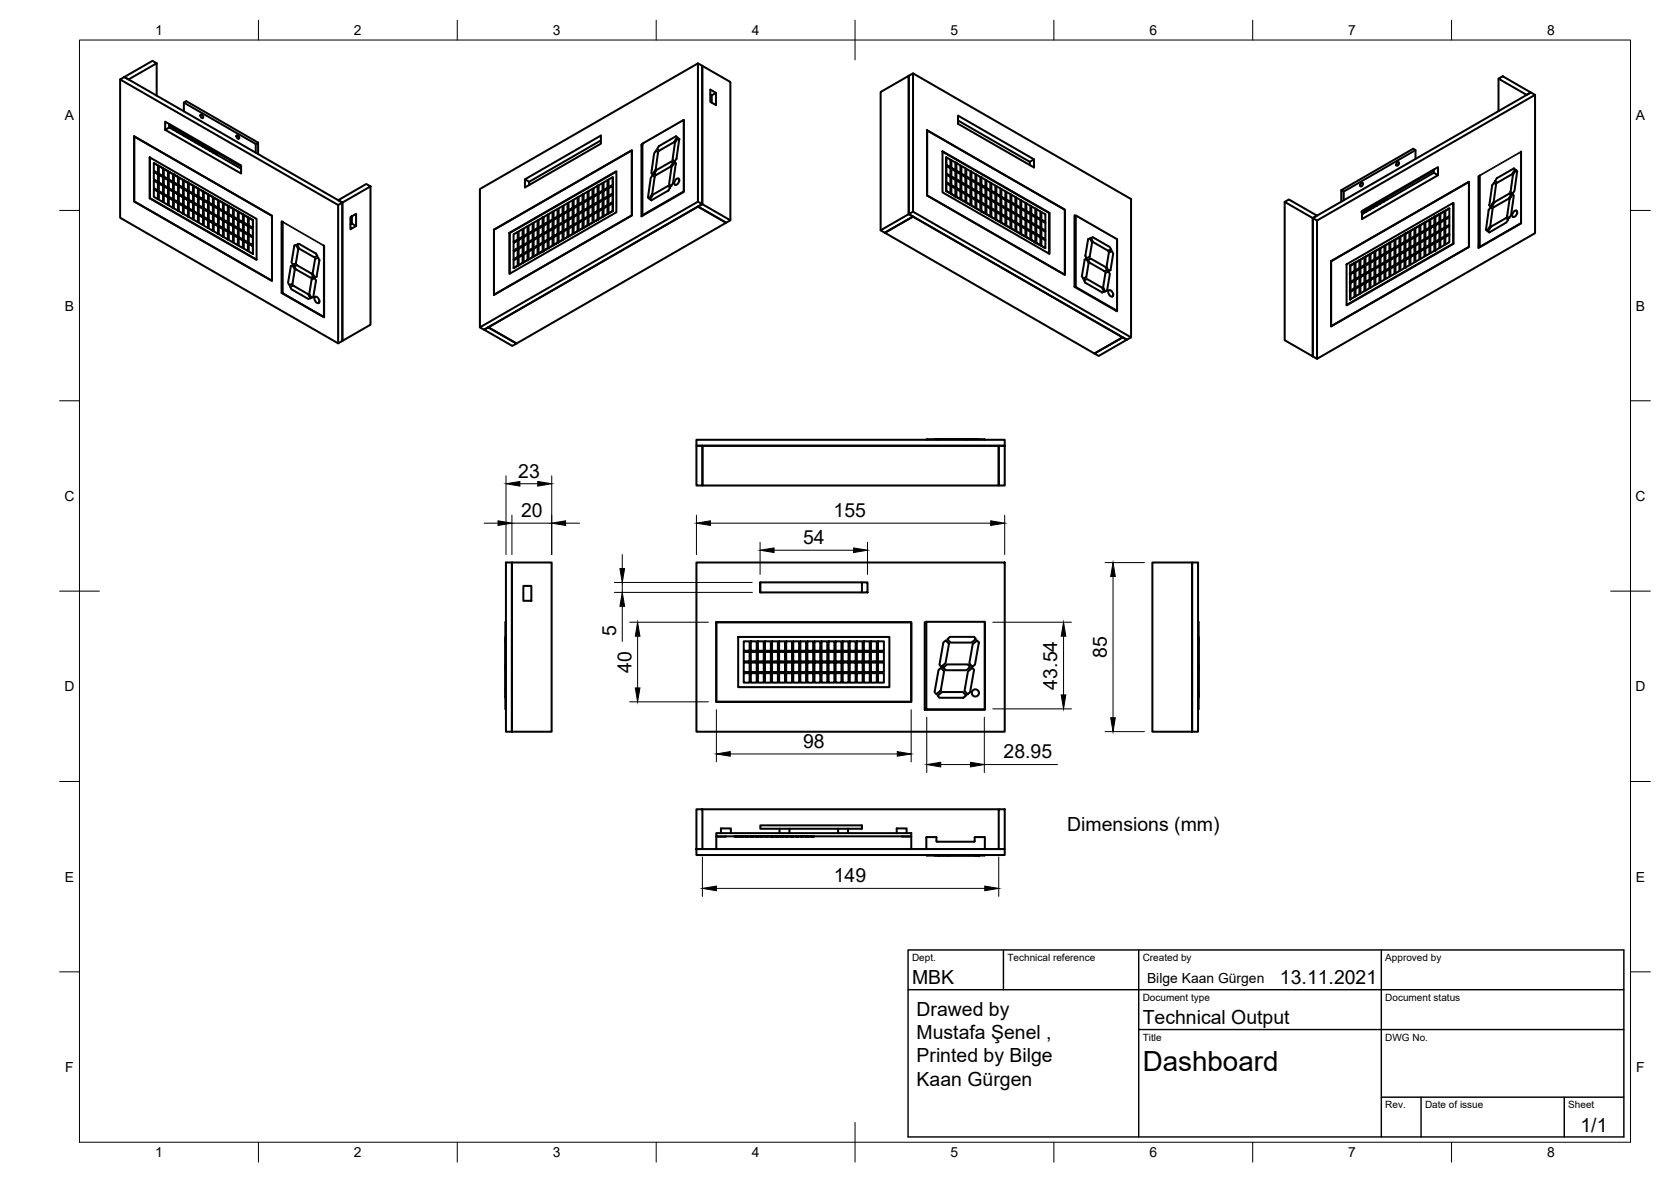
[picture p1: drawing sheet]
<svg xmlns="http://www.w3.org/2000/svg" width="420mm" height="297mm" viewBox="0 0 420 297" stroke-linecap="round" stroke-linejoin="round" font-family="sans-serif">
<defs><g id="words">
<text font-size="7" x="287.3" y="269.2">Dashboard</text>
<g font-size="4.9">
<text x="130.3" y="120">23</text>
<text x="131" y="129.9">20</text>
<text x="209.6" y="129.9">155</text>
<text x="201.9" y="136.7">54</text>
<text x="154.9" y="159.9" transform="rotate(-90 154.9 159.9)">5</text>
<text x="278.3" y="165.3" transform="rotate(-90 278.3 165.3)">85</text>
<text x="158.8" y="169" transform="rotate(-90 158.8 169)">40</text>
<text x="265.9" y="173.3" transform="rotate(-90 265.9 173.3)">43.54</text>
<text x="201.9" y="187.9">98</text>
<text x="252.3" y="190.6">28.95</text>
<text x="268.4" y="208.9">Dimensions (mm)</text>
<text x="209.6" y="221.7">149</text>
<text x="229.3" y="247.2">MBK</text>
<text x="321.8" y="247.2">13.11.2021</text>
<text x="230.5" y="255.3">Drawed by</text>
<text x="287.3" y="257.2">Technical Output</text>
<text x="230.5" y="261.1">Mustafa Şenel ,</text>
<text x="230.5" y="267">Printed by Bilge</text>
<text x="230.5" y="272.9">Kaan Gürgen</text>
<text x="397.4" y="284.4">1/1</text>
</g>
<g font-size="3.5">
<text x="39" y="8.8">1</text>
<text x="89" y="8.8">2</text>
<text x="139" y="8.8">3</text>
<text x="189" y="8.8">4</text>
<text x="239" y="8.8">5</text>
<text x="289" y="8.8">6</text>
<text x="339" y="8.8">7</text>
<text x="389" y="8.8">8</text>
<text x="16.3" y="30.2">A</text>
<text x="411.3" y="30.2">A</text>
<text x="16.3" y="78">B</text>
<text x="411.3" y="78">B</text>
<text x="16.2" y="125.9">C</text>
<text x="411.2" y="125.9">C</text>
<text x="16.2" y="173.7">D</text>
<text x="411.2" y="173.7">D</text>
<text x="16.3" y="221.6">E</text>
<text x="411.3" y="221.6">E</text>
<text x="288.4" y="247">Bilge Kaan Gürgen</text>
<text x="16.4" y="269.4">F</text>
<text x="411.4" y="269.4">F</text>
<text x="39" y="290.8">1</text>
<text x="89" y="290.8">2</text>
<text x="139" y="290.8">3</text>
<text x="189" y="290.8">4</text>
<text x="239" y="290.8">5</text>
<text x="289" y="290.8">6</text>
<text x="339" y="290.8">7</text>
<text x="389" y="290.8">8</text>
</g>
<g font-size="2.5">
<text x="229.3" y="241.5">Dept.</text>
<text x="253.3" y="241.5">Technical reference</text>
<text x="287.3" y="241.5">Created by</text>
<text x="348.3" y="241.5">Approved by</text>
<text x="287.3" y="251.5">Document type</text>
<text x="348.3" y="251.5">Document status</text>
<text x="287.3" y="261.5">Title</text>
<text x="348.3" y="261.5">DWG No.</text>
<text x="348.3" y="278.5">Rev.</text>
<text x="358.3" y="278.5">Date of issue</text>
<text x="394.3" y="278.5">Sheet</text>
</g>
</g></defs>
<!-- layer: Visible -->
<g fill="none" stroke="#000" stroke-width=".51">
<path d="M30.2 20l1.1-.6 54.8 31.5-1.1 .6zM30.2 20v34.7l54.8 31.6 1.1-.6v-34.8v34.8l7.1-4.1v-34.8l-7.1 4.1-1.1-.6 7.1-4.1 1.1 .6M39.4 15.9l-1.1-.6-7 4.1 1 .6 7.1-4.1v8.2M175.5 15.9v34.8l1.1 .6-54.9 31.6-1-.6v-34.8l54.8-31.6 1.1 .6M176.6 16.5l7 4.1v34.8l-1 .6-7.1-4.1 1.1-.6 7 4.1M176.6 16.5v34.8M228.5 19.1l1.1-.7 54.8 31.6v34.8l-1.1 .6-54.8-31.6-7.1 4.1M228.5 19.1v34.7l1.1-.6 54.8 31.6M229.6 18.4v34.8M376.8 19.8l1-.6 7.1 4-1 .6zM376.8 19.8v8.1M33.7 34.3l34.7 19.9v16.4l-34.7-20z"/>
<path d="M37.6 39.5l26.9 15.5v10.3l-26.9-15.5zM37.7 39.6v10.2l26.8 15.4M42.6 31.2v.8l-1.1 .6v-2l19.1 11v2l-19.1-11M42.6 31.5l.2 .6v-.6l-.2-.1 18 10.4M42.6 32l18 10.4M42.9 31.7l.7 .4v.5v-.5zM42.9 31.7v.5M43.8 32.2v.5M44.5 32.6v.5M44.6 32.6l-.8-.4 .8 .4v.5M44.7 33.2v-.5l.7 .4v.5M44.7 32.7l.7 .4"/>
<path d="M45.4 33.1v.6M45.6 33.7v-.5l.7 .4v.5M45.6 33.2l.8 .4v.6M46.2 28v-2.2l.6-.4 18.1 10.4M46.2 25.8l18.1 10.4M46.5 33.7v.6M47.2 34.1v.6M47.2 34.1l-.7-.4 .7 .4v.6M47.4 34.3v.5M48.1 34.7v.5M48.1 34.7l-.7-.4 .7 .4v.5M48.3 35.3v-.5l.7 .4v.5"/>
<path d="M48.3 34.8l.7 .4M49 35.2v.5M49.2 35.8v-.5l.7 .4v.5M49.2 35.3l.7 .4M49.9 35.7v.5M50.1 36.3v-.5l.7 .4v.6M50.1 35.8l.7 .4M50.4 28.8l.5 .2 .2 .6-.5-.1zM50.8 36.2v.6M51 36.3l.7 .4v.6v-.6l-.7-.4v.6M51.9 36.9l.7 .3M52.6 37.3v.5v-.5l-.7-.4v.5"/>
<path d="M52.8 37.4v.5M53.5 37.8v.5M53.5 37.7l-.7-.3 .7 .3v.6M53.7 37.9v.5M54.4 38.3v.5M54.4 38.3l-.7-.4 .7 .4v.5M59.5 34l.5 .2 .1 .6-.5-.1zM64.3 36.2l.6-.4v2.9M64.3 36.2v2.2M151.1 35.3l-18 10.4M161.5 36.2v17.8l.2 .1M161.5 36.2l-.2 .2"/>
<path d="M165 37.9l.5 .4M165 37.9l-.5 .7-.7 4.9 .3 .3M165.5 38.3l-.6 4.3-.8 1.2M169.5 35.7l.8-1.2-.4-.2-4.2 2.4-.5 .8 .6 .4 3.7-2.2M170.5 34.7l.3 .2M170.5 34.7l-.8 1.2-.6 4.3 .6 .4 .4-.7M170.8 35l-.7 4.9M172 30.2v18l-10.7 6.2v-18l.2 .1M172 30.2l-10.5 6M179 23.9v1.9M180 23.3v3.1l-1.4-.8v-3.1l1.4 .8-1 .6-.4-.1M221.4 23.1l7.1-4v34.7l1.1 .6-7.1 4.1-1.1-.6z"/>
<path d="M233.1 32.8l34.7 19.9v16.4l-34.7-20zM237 38l26.9 15.5v10.3l-26.9-15.5zM237 38.1l26.8 15.4v10.3M237.9 39.5v2v-2l1.1 .6v2l-1.1-.6M240.9 30.3l18 10.4 1.1-.6v2l-19.1-11v-2.1l19.1 11.1M355.9 39.9v-2.2l-.6-.3-18.1 10.4M355.9 37.7l-18 10.4M382.4 38.1l.1 .1M382.5 38.2v17.8M386 23.8v34.8l-54.8 31.6-1.1-.6v-34.8l-7.1-4.1M37.7 49.8h-.1M38.7 43.2l1 .6-1-.6v1.9l1 .6v-1.9v1.9"/>
<path d="M38.7 45.3l1 .6-1-.6v2l1 .6v-2v2M38.7 41l1 .6v1.9l-1-.6zM38.7 41l1 .6v1.9M38.7 47.5l1 .6-1-.6v2l1 .6v-2v2M39.9 46.1l1.1 .6-1.1-.7v2l1.1 .6v-1.9v1.9M39.9 43.9l1.1 .6-1.1-.6v1.9l1.1 .6v-1.9v1.9M39.9 48.2l1.1 .6-1.1-.6v2l1.1 .6v-2v2M39.9 41.7l1.1 .6-1.1-.6v2l1.1 .5v-1.9v1.9M41.2 44.6l1 .6-1-.6v2l1 .5v-1.9v1.9M41.2 46.8l1 .6-1-.6v1.9l1 .6v-1.9v1.9M41.2 42.4l1 .6-1-.6v2l1 .6v-2v2M41.2 49l1 .6-1-.6v1.9l1 .6v-1.9v1.9"/>
<path d="M42.4 45.3l1.1 .6M42.4 47.5l1.1 .6M42.4 43.1l1.1 .7M42.4 49.7l1.1 .6M43.5 45.9v2zM43.5 45.9l-1.1-.6v2l1.1 .6M43.5 48.1v1.9zM43.5 48.1l-1.1-.6v2l1.1 .5M43.5 43.7v2zM43.5 43.7l-1.1-.6v2l1.1 .6M43.5 50.3v1.9zM43.5 50.3l-1.1-.6v1.9l1.1 .6"/>
<path d="M43.7 50.4v2l1 .5 .1-1.9-.1 1.9M43.7 46v2l1 .6 .1-2-.1 2M43.7 48.2v2l1 .6 .1-2-.1 2M43.7 43.9v1.9l1 .6 .1-1.9-.1 1.9M44.8 51l-1.1-.6 1 .6M44.8 46.6l-1.1-.6 1 .7M44.8 48.8l-1.1-.6 1 .6M44.8 44.5l-1.1-.6 1 .6M45 48.9l1 .6-1-.6v2l1 .6v-2v2M45 44.6l1 .6-1-.6v1.9l1 .6v-1.9v1.9M45 51.1l1 .6-1-.6v2l1 .6v-2v2M45 46.8l1 .6"/>
<path d="M46 47.4l-1-.6v1.9l1 .6v-1.9v1.9M46.2 49.7l1.1 .6-1.1-.6v1.9l1.1 .6M46.2 47.5l1.1 .6-1.1-.6v1.9l1.1 .6M46.2 51.9l1.1 .6-1.1-.6v1.9l1.1 .6M46.2 45.3l1.1 .6-1.1-.6v2l1.1 .6M47.3 50.3v1.9zM47.3 48.1v1.9zM47.3 52.5v1.9zM47.3 45.9v2zM47.5 48.2l1 .6-1-.6v2l1 .6v-2v2M47.5 50.4l1 .6-1-.6v2l1 .5v-1.9v1.9M47.5 46l1 .6-1-.6v2l1 .6v-2v2"/>
<path d="M47.5 52.6l1 .6-1-.6v1.9l1 .6v-1.9v1.9M48.7 51.1l1.1 .6-1.1-.6v2l1.1 .6v-2v2M48.7 48.9l1.1 .6-1.1-.6v2l1.1 .6v-2v2M48.7 53.3l1.1 .6-1.1-.6v2l1.1 .5v-1.9v1.9M48.7 46.8l1.1 .6-1.1-.6v1.9l1.1 .6v-1.9v1.9M50 47.5l1.1 .6-1.1-.6v1.9l1 .6 .1-1.9-.1 1.9M50 54l1.1 .6-1.1-.6v2l1 .6 .1-2-.1 2M50 49.7l1 .6M50 51.8l1 .7M51.1 50.3l-1.1-.6v1.9l1 .6 .1-1.9-.1 1.9M51.1 52.4l-1.1-.6v2l1 .6 .1-2-.1 2M51.2 52.6l1.1 .6-1.1-.6v1.9l1.1 .6v-1.9v1.9"/>
<path d="M51.2 50.4l1.1 .6-1.1-.6v1.9l1.1 .6v-1.9v1.9M51.2 54.7l1.1 .7M51.2 48.2l1.1 .6M52.3 55.3l-1.1-.6v2l1.1 .6v-2v2M52.3 48.8l-1.1-.6v2l1.1 .5v-1.9v1.9M52.5 53.3l1.1 .6-1.1-.6v1.9l1 .6 .1-1.9-.1 1.9M52.5 48.9l1.1 .6-1.1-.6v2l1 .6 .1-2-.1 2M52.5 55.5l1.1 .6-1.1-.6v1.9l1 .6 .1-1.9-.1 1.9M52.5 51.1l1 .6M53.6 51.7l-1.1-.6v2l1 .6 .1-2-.1 2M53.7 49.7l1.1 .6-1.1-.6v1.9l1.1 .6v-1.9v1.9M53.7 56.2l1.1 .6-1.1-.6v1.9l1.1 .6v-1.9v1.9"/>
<path d="M53.7 51.8l1.1 .6-1.1-.6v2l1.1 .6v-2v2M53.7 54l1.1 .6-1.1-.6v2l1.1 .6v-2v2M55 56.9l1.1 .6-1.1-.6v2l1 .6 .1-2-.1 2M55 50.4l1.1 .6-1.1-.6v1.9l1 .6 .1-1.9-.1 1.9M55 54.7l1.1 .6-1.1-.6v2l1 .6 .1-2-.1 2M55 52.6l1.1 .6-1.1-.6v1.9l1 .6 .1-1.9-.1 1.9M56.3 55.5l1 .6-1-.6v1.9l1 .6v-1.9v1.9M56.3 53.3l1 .6-1-.6v1.9l1 .6v-1.9v1.9M56.3 57.6l1 .6-1-.6v2l1 .6v-2v2M56.3 51.1l1 .6-1-.6v2l1 .5v-1.9v1.9M57.5 54v2l1.1 .5v-1.9v1.9M57.5 56.2v1.9l1.1 .6v-1.9v1.9"/>
<path d="M57.5 51.8v2l1.1 .6v-2v2M57.5 58.4v1.9l1.1 .6v-1.9v1.9M58.6 54.6l-1.1-.6 1.1 .6M58.6 56.8l-1.1-.6 1.1 .6M58.6 52.4l-1.1-.6 1.1 .6M58.6 59l-1.1-.6 1.1 .6M58.8 54.7l1 .6-1-.6v2l1 .6v-2v2M58.8 56.9l1 .6-1-.6v2l1 .6v-2v2M58.8 52.5l1 .7M58.8 59.1l1 .6M59.8 53.1l-1-.6v2l1 .6v-2v2M59.8 59.7l-1-.6v1.9l1 .6v-1.9v1.9"/>
<path d="M60 59.8l1.1 .6-1.1-.6v2l1.1 .6v-2v2M60 53.3l1.1 .6-1.1-.6v1.9l1.1 .6v-1.9v1.9M60 57.6l1.1 .6-1.1-.6v2l1.1 .6v-2v2M60 55.5l1.1 .6M61.1 56l-1.1-.5v1.9l1.1 .6v-2v2M61.3 58.4l1.1 .6-1.1-.7v2l1 .6 .1-1.9-.1 1.9M61.3 56.2l1.1 .6-1.1-.6v1.9l1 .6 .1-1.9-.1 1.9M61.3 54l1.1 .6-1.1-.6v1.9l1 .6 .1-1.9-.1 1.9M62.5 56.9l1.1 .6-1.1-.6v2l1.1 .5v-1.9v1.9M62.5 59.1l1.1 .6-1.1-.6v1.9l1.1 .6v-1.9v1.9M62.5 54.7l1.1 .6-1.1-.6v2l1.1 .6v-2v2M71.1 55.8l-.3-.2v18l.3-.1"/>
<path d="M71.1 55.7v18l10.2 5.9M85 51.5v34.8M88.5 54.3v1.9l1 .6-1.4 .8v-3l1.4-.9v3.1M88.5 56.2l-.4 .2M124.2 57.7l34.7-19.9v16.3l-34.7 20zM128.1 58.5l26.9-15.5v10.3l-26.9 15.5zM128.1 58.5l.1 .1M130.2 58.3v1.9l-1.1 .6v-1.9l1.1-.6v1.9M131.4 59.7l.1 2zM131.4 59.7l-1 .6v2M131.4 57.5l.1 2zM131.4 59.5l-1 .6"/>
<path d="M131.4 57.5l-1 .7v1.9M131.5 59.5l-1.1 .6M131.7 59.4l1-.6zM132 45.1v2l19.1-11v-2l-19.1 11 1.1 .6v.8M132.7 59v1.9zM132.7 59l-1 .6v1.9M132.7 56.8v2zM132.7 56.8l-1 .6v2M132.9 58.6l1.1-.6zM134 58.3v1.9zM134 58.3l-1.1 .6v1.9M134 56.1v1.9z"/>
<path d="M134 56.1l-1.1 .6v1.9M135.2 57.6v1.9zM135.2 59.5l-1 .6M135.2 57.6l-1 .6v1.9M135.2 59.7v2zM135.2 59.7l-1 .6v2M135.2 55.4v1.9zM135.2 57.3l-1 .6M135.2 55.4l-1 .6v1.9M136.5 56.8v2l-1.1 .6 1.1-.6zM136.5 56.8l-1.1 .6v2M136.5 59v2l-1.1 .6 1.1-.7z"/>
<path d="M136.5 59l-1.1 .6v2M136.5 54.7v1.9l-1.1 .6 1.1-.6M136.5 54.7l-1.1 .6v1.9M136.5 54.7v1.9M137.7 58.3l.1 1.9zM137.7 58.3l-1 .6v1.9M137.7 56.1l.1 2zM137.7 58l-1 .7 1.1-.6M137.7 56.1l-1 .6v2M137.7 53.9l.1 2zM137.7 55.9l-1 .6 1.1-.6M137.7 53.9l-1 .6v2"/>
<path d="M137.9 57.9l1.1-.6zM139 55.4v1.9zM139 55.4l-1.1 .6v1.9M139 57.6v1.9zM139 57.6l-1.1 .6v1.9M139 53.2v2zM139 55.1l-1.1 .6 1.1-.5M139 53.2l-1.1 .6v1.9M139 59.7v2zM139 59.7l-1.1 .7v1.9M140.3 56.8v2zM140.3 56.8l-1.1 .7v1.9l1.1-.6-1.1 .6"/>
<path d="M140.3 54.7v1.9zM140.3 54.7l-1.1 .6v1.9l1.1-.6-1.1 .6M140.3 59v2zM140.3 59l-1.1 .6v2l1.1-.6-1.1 .6M140.3 52.5v1.9zM140.3 52.5l-1.1 .6v1.9l1.1-.6-1.1 .6M140.5 56.5l1-.6zM140.5 58.7l1-.6zM141.5 53.9v2zM141.5 53.9l-1 .6v2M141.5 56.1v2zM141.5 56.1l-1 .6v2"/>
<path d="M141.5 51.8v1.9zM141.5 53.7l-1 .6M141.5 51.8l-1 .6v1.9M141.5 58.3v1.9zM141.5 58.3l-1 .6v1.9M141.7 57.9l1.1-.6zM141.7 55.8l1.1-.6zM141.7 53.6l1.1-.6zM142.7 55.4l.1 1.9zM142.7 55.4l-1 .6v1.9M142.7 53.2l.1 2zM142.7 53.2l-1 .6v2"/>
<path d="M142.7 57.6l.1 1.9zM142.7 57.6l-1 .6v1.9M142.7 51l.1 2zM142.7 51l-1 .6v2M143 55l1-.6zM143 57.2l1-.6zM143 52.9l1-.6zM144 52.5v1.9zM144 52.5l-1 .6v1.9M144 54.7v1.9zM144 54.7l-1 .6v1.9M144 50.3v2z"/>
<path d="M144 50.3l-1 .6v2M144 56.9v1.9zM144 58.8l-1 .6 1-.6M144 56.9l-1 .6v1.9M144.2 52.1l1.1-.6zM144.2 58.7l1.1-.6zM144.2 56.5l1.1-.6zM145.3 49.6v1.9zM145.3 49.6l-1.1 .6v1.9M145.3 56.1v2zM145.3 56.1l-1.1 .6v2M145.3 51.8v1.9z"/>
<path d="M145.3 53.7l-1.1 .6 1.1-.6M145.3 51.8l-1.1 .6v1.9M145.3 53.9v2zM145.3 53.9l-1.1 .7v1.9M145.5 55.8l1-.6zM146.5 55.4v2zM146.5 57.3l-1 .6 1-.5M146.5 55.4l-1 .6v1.9M146.5 48.9v1.9zM146.5 48.9l-1 .6v1.9l1-.6-1 .6M146.5 53.2v2zM146.5 53.2l-1 .6v2"/>
<path d="M146.5 51v2zM146.5 51l-1 .7v1.9l1-.6-1 .6M146.7 57.2l1.1-.6zM146.7 50.7l1.1-.6zM147.8 52.5v1.9zM147.8 54.4l-1.1 .7M147.8 52.5l-1.1 .6v1.9M147.8 50.3v2zM147.8 52.3l-1.1 .6M147.8 50.3l-1.1 .6v2M147.8 54.7v1.9zM147.8 54.7l-1.1 .6v1.9"/>
<path d="M147.8 48.1v2zM147.8 48.1l-1.1 .6v2M148 52.1l1.1-.6zM148 54.3l1.1-.6zM148 50l1.1-.6zM148 56.5l1.1-.6zM149 49.6l.1 1.9zM149 49.6l-1 .6v1.9M149 51.8l.1 1.9zM149 51.8l-1 .6v1.9M149 47.4l.1 2zM149 47.4l-1 .6v2"/>
<path d="M149 54l.1 1.9zM149 54l-1 .6v1.9M150.3 46.7v1.9l-1.1 .6 1.1-.6zM150.3 46.7l-1.1 .6v1.9M150.3 55.2v-2l-1.1 .6v2l1.1-.6-1.1 .6M150.3 48.9v1.9l-1.1 .6 1.1-.6M150.3 48.9l-1.1 .6v1.9M150.3 51.1v1.9l-1.1 .6 1.1-.6zM150.3 51.1l-1.1 .6v1.9M150.3 48.9v1.9M150.5 48.5l1.1-.6zM150.5 50.7l1.1-.6z"/>
<path d="M151.6 52.5v2zM151.6 54.4l-1.1 .7 1.1-.6M151.6 52.5l-1.1 .6v2M151.6 46v1.9zM151.6 46l-1.1 .6v1.9M151.6 50.3v2zM151.6 52.3l-1.1 .6 1.1-.6M151.6 50.3l-1.1 .6v2M151.6 48.1v2zM151.6 48.1l-1.1 .7v1.9M151.8 52.1l1-.5zM151.8 54.3l1-.6z"/>
<path d="M151.8 47.8l1-.6zM152.8 49.6v2zM152.8 49.6l-1 .6v1.9M152.8 47.4v2zM152.8 49.4l-1 .6 1-.6M152.8 47.4l-1 .6v2M152.8 51.8v1.9zM152.8 51.8l-1 .6v1.9M152.8 45.2v2zM152.8 45.2l-1 .7v1.9M153 49.2l1.1-.6zM153 51.4l1.1-.6z"/>
<path d="M153 47.1l1.1-.6zM153 53.6l1.1-.6zM154.1 46.7v1.9zM154.1 46.7l-1.1 .6v1.9M154.1 48.9v1.9zM154.1 48.9l-1.1 .6v1.9M154.1 44.5v2zM154.1 44.5l-1.1 .6v2M154.1 51.1v1.9zM154.1 51.1l-1.1 .6v1.9M155 43.1l-26.8 15.5v10.2M164.1 44l-.5 .7-.7 5 .4 .2 .7-1.2"/>
<path d="M164.1 44l.5 .4-.6 4.3M168 46.7l-3.8 2.2-.8 1.2 .4 .3M168 46.7l.6 .5-.6 .7M168.1 47.9l-4.3 2.4M169.2 40.9l-.4-.3-3.7 2.1-.6 1 .4 .4 3.7-2.2M169.3 40.9l-.7 1M169.6 40.8l-.8 1.2-.6 4.3 .6 .5 .4-.8M169.7 40.8l.2 .2M169.7 46.4v.1M169.9 45.1l.7-.2a1.04 1.04 0 0 1-.9 1.5 .9 .9 0 0 1 .2-1.3zM170 41.1l-.7 4.9M170.6 44.9h.1"/>
<path d="M175.5 50.7l-54.8 31.6M222.5 58.5l7.1-4.1 52.7 30.4-7.1 4zM237.9 41.7l1.1 .6v1.9l-1.1-.5zM237.9 41.7v2l1.1 .5M237.9 43.9l1.1 .6v1.9l-1.1-.6zM237.9 43.9v1.9l1.1 .6M237.9 46.1v1.9l1.1 .6M237.9 46.1v1.9M237.9 46.1l1.1 .6v1.9l-1.1-.6M237.9 41.5l1.1 .6M239.2 46.6l1 .5zM239.2 44.6v2"/>
<path d="M239.2 44.4l1 .6zM239.2 42.4v2M239.2 48.7l1 .6zM239.2 46.8v1.9M239.2 42.2l1 .6zM239.2 40.2v2M239.2 44.6l1 .6v1.9M239.2 42.4l1 .6v2M239.2 40.2l1 .6v2M239.2 46.8l1 .6v1.9M240.4 43.1l1.1 .6v2l-1.1-.6 1.1 .6M240.4 45.1v-2v2"/>
<path d="M240.4 45.3l1.1 .6v2l-1.1-.6 1.1 .6M240.4 47.3v-2v2M240.4 41l1.1 .6v1.9l-1.1-.6 1.1 .6M240.4 42.9v-1.9v1.9M240.4 47.5v2v-2l1.1 .6v1.9l-1.1-.5 1.1 .5M241.7 43.9v1.9l1 .6M241.7 41.7v1.9l1 .6M241.7 43.9l1 .6v1.9l-1-.6zM241.7 46l1 .7v1.9l-1-.6v-2v2l1 .6M241.7 41.7l1 .6v1.9l-1-.6zM241.7 48.2l1 .6v2l-1-.6v-2v2l1 .6M242.9 49v1.9l1.1 .6"/>
<path d="M242.9 46.8v1.9l1.1 .6M242.9 42.4v2l1.1 .5M243 48.9l1 .7v1.9l-1.1-.6zM243 44.6l1 .6v1.9l-1.1-.5M243 46.5v-1.9l-.1 2 1.1 .5M243 46.8l1 .6v1.9l-1.1-.6zM243 42.4l1 .6v2l-1.1-.6zM244.2 45.3l1.1 .6v2l-1.1-.6zM244.2 45.3v2l1.1 .6M244.2 47.5v2l1.1 .5M244.2 47.5v1.9M244.2 43.1v2l1.1 .6"/>
<path d="M244.2 49.7l1.1 .6v1.9l-1.1-.6zM244.2 49.7v1.9l1.1 .6M244.2 47.5l1.1 .6v1.9l-1.1-.5M244.2 43.1l1.1 .6v2l-1.1-.6zM245.4 48.2l1.1 .6v2l-1.1-.6zM245.4 48.2v2l1.1 .6M245.4 46l1.1 .6v2l-1.1-.6zM245.4 46v2l1.1 .6M245.4 50.4l1.1 .6v1.9l-1.1-.5zM245.4 50.4v2l1.1 .5M245.4 43.9v1.9l1.1 .6M245.4 43.9l.1 1.9"/>
<path d="M245.5 43.9l1 .6v1.9l-1.1-.6M246.7 46.8l1.1 .6v1.9l-1.1-.6 1.1 .6M246.7 48.7v-1.9v1.9M246.7 48.9l1.1 .6v2l-1.1-.6 1.1 .6M246.7 50.9v-2v2M246.7 44.6l1.1 .6v1.9l-1.1-.6 1.1 .6M246.7 46.5v-1.9v1.9M246.7 51.1l1.1 .6v2l-1.1-.6 1.1 .6M246.7 53.1v-2v2M248 49.7v1.9l1 .6M248 51.9v1.9l1 .6M248 45.3v2l1 .5"/>
<path d="M248 49.7l1 .6v1.9l-1-.6zM248 47.5l1 .6v1.9l-1-.6v-1.9v1.9l1 .6M248 51.8l1 .7v1.9l-1-.6zM248 45.3l1 .6v2l-1-.6zM249.2 48.2l1.1 .6v2l-1.1-.6zM249.2 48.2v2l1.1 .5M249.2 50.4v2l1.1 .5M249.2 50.4v1.9M249.2 46l1.1 .6v2l-1.1-.6zM249.2 46v2l1.1 .6M249.2 50.4l1.1 .6v1.9l-1.1-.5M249.2 52.6l1.1 .6v1.9l-1.1-.6"/>
<path d="M249.2 54.5v-1.9v1.9l1.1 .6M250.5 51.1l1 .6v2l-1-.6zM250.5 51.1v2l1 .6M250.5 48.9l1 .6v2l-1-.6M250.5 50.9v-2v2l1 .6M250.5 53.3l1 .6v1.9l-1-.5zM250.5 53.3v2l1 .5M250.5 46.7l1 .7v1.9l-1-.6zM250.5 46.8v1.9l1 .6M251.7 49.7l1.1 .6v1.9l-1.1-.6zM251.7 49.7v1.9l1.1 .6M251.7 51.8v2l1.1 .6"/>
<path d="M251.7 51.8l.1 2M251.7 47.5l1.1 .6v1.9l-1.1-.6zM251.7 47.5v1.9l1.1 .6M251.7 54l1.1 .6v2l-1.1-.6zM251.7 54v2l1.1 .6M251.8 51.8l1 .6v2l-1.1-.6M253 48.2l1.1 .6v1.9l-1.1-.5zM253 48.2v2l1.1 .5M253 54.7l1.1 .6v2l-1.1-.6zM253 54.7v2l1.1 .6M253 50.4l1.1 .6v1.9l-1.1-.6zM253 50.4v1.9l1.1 .6"/>
<path d="M253 52.6l1.1 .6v1.9l-1.1-.6zM253 52.6v1.9l1.1 .6M254.3 48.9l1 .6v2l-1-.6zM254.3 48.9v2l1 .6M254.3 53.3l1 .6v1.9l-1-.6zM254.3 53.3v1.9l1 .6M254.3 51.1l1 .6v2l-1-.6zM254.3 51.1v2l1 .5M254.3 55.5l1 .6v1.9l-1-.6v-1.9v1.9l1 .6M255.5 54v2l1.1 .5M255.5 56.2v1.9l1.1 .6M255.5 49.7v1.9l1.1 .6"/>
<path d="M255.5 54l1.1 .6-.1 2-1-.6zM255.5 51.8l1.1 .6v2l-1.1-.6v-2v2l1.1 .6M255.5 56.2l1.1 .6-.1 1.9-1-.6zM255.5 49.6l1.1 .7-.1 1.9-1-.6zM256.8 52.5l1 .7v1.9l-1-.6M256.8 54.5v-2v2l1 .6M256.8 54.7l1 .6v2l-1-.6M256.8 56.7v-2v2l1 .6M256.8 50.4l1 .6v1.9l-1-.6M256.8 52.3v-1.9v1.9l1 .6M256.8 56.9l1 .6v2l-1-.6M256.8 58.9v-2v2l1 .6"/>
<path d="M258 51.1v2l1.1 .5M258 57.6l1.1 .6v2l-1.1-.6zM258 57.6v2l1.1 .6M258 53.3v1.9l1.1 .6M258 53.3v1.9M258 55.5l1.1 .6v1.9l-1.1-.6zM258 55.5v1.9l1.1 .6M258 51.1l1.1 .6v1.9l-1.1-.5zM258 53.3l1.1 .6v1.9l-1.1-.6M258.9 40.7v.8M259.3 58.4v1.9M259.3 51.8v1.9"/>
<path d="M259.3 58.1l1 .6zM259.3 56.2v1.9M259.3 54v1.9M259.3 51.8v2M259.3 54v2M259.3 53.7l1 .7zM259.3 55.9l1 .6zM259.3 51.8l1 .6v2M259.3 54l1 .6v1.9M259.3 56.2l1 .6v1.9M259.3 58.4l1 .6v1.9M260.5 56.9l1.1 .6v1.9l-1.1-.5 1.1 .5"/>
<path d="M260.5 58.9v-2v2M260.5 54.7l1.1 .6v2l-1.1-.6 1.1 .6M260.5 56.7v-2v2M260.5 59.1l1.1 .6v1.9l-1.1-.6 1.1 .6M260.5 52.5l1.1 .6v2l-1.1-.6 1.1 .6M260.5 54.5v-2v2M261.8 55.5v1.9l1 .6M261.8 57.6v2l1 .6M261.8 55.4l1 .6v2l-1-.6zM261.8 57.6l1 .6v2l-1-.6zM261.8 53.3l1 .6v1.9l-1-.6v-1.9v1.9l1 .6M261.8 59.8l1 .6v1.9l-1-.5v-2v2l1 .5"/>
<path d="M263.9 53.5h-.1M270.4 54.3l-.2-.2v18l10.7 6.1v-.1M270.5 54.2l10.4 6M274.3 59.8l.5-.2 4.3 2.5 .3 .6M274.3 59.8l.5 1.1 3.8 2.1M323 50.7l1.1-.6 7.1 4.1-1.1 .6v34.8l-7.1-4.1zM330.1 54.8l54.8-31.6 1.1 .6-54.8 31.6zM331.2 55.4v34.8M337.9 50.3v-2.2l-.7-.3v2.9M342.2 46.1l.3-.2 .2 .3-.1 .5-.4 .2-.2-.3zM342.7 53.2l-.1 .5M343.3 52.8h.1"/>
<path d="M343.4 53.3v-.5l-.7 .4v.5M343.6 52.6l-.1 .6M344.3 52.8v-.6l-.7 .4v.6M344.3 52.2l-.8 .4M344.5 52.1v.6v-.6l.7-.4v.5M345.1 51.7h.1M346.1 51.7v-.5l-.7 .4v.5M346.1 51.2l-.8 .4v.6M347 51.2v-.5l-.7 .4v.5M347 50.7l-.8 .4v.6M347.1 50.6l.8-.4-.8 .4v.5M347.2 50.6v.5"/>
<path d="M347.9 50.2v.5M348.1 50.1v.5M348.7 49.6l-.7 .4v.6M348.7 49.6l-.7 .4M348.8 49.7v.5M351.2 40.9l.4-.2 .2 .3-.2 .4-.4 .3-.2-.3zM351.9 59.6l-1.1 .6v2l1.1-.6v-2l-1.1 .6v2M352.1 59.5v1.9l1-.6v-1.9l-1 .6v1.9M353.1 58.9l-1 .6M354.4 58.2l-1.1 .6 1.1-.6v1.9l-1.1 .6M355.6 57.5l-1 .5v2l1-.6v-1.9l-1 .5v2M355.6 59.6l-1 .6v2l1-.6v-2l-1 .6v2"/>
<path d="M355.8 59.5l1.1-.6v1.9l-1 .7zM356.9 56.7l-1.1 .6 .1 2 1-.6v-2l-1.1 .6 .1 2M356.9 58.9l-1.1 .6 .1 2M357.1 56.6v2l1.1-.7v-1.9l-1.1 .6v2M358.2 58.2l-1.1 .6v1.9l1.1-.6v-1.9l-1.1 .6v1.9M358.2 56l-1.1 .6M358.4 58v2l1-.6v-1.9l-1 .5v2M359.4 59.6l-1 .6v2l1-.6v-2l-1 .6v2M359.4 55.3l-1 .6v1.9l1-.6v-1.9l-1 .6v1.9M359.4 57.5l-1 .6M360.5 42.6v.8l1.1 .6-19.1 11v-2l19.1-11v2M360.5 43.4l-18 10.4v-.5"/>
<path d="M360.5 42.9l-18 10.3M360.7 54.6v1.9l-1.1 .6v-2l1.1-.5-1.1 .5v2M360.7 56.7v2l-1.1 .6v-2l1.1-.6-1.1 .6v2M360.7 58.9v2l-1.1 .6v-2l1.1-.6-1.1 .6v2M360.9 56.4v-2v2M360.9 58.6v-2v2M361.9 53.8l-1 .6 1-.6v2l-1 .6M361.9 58.2l-1 .6 1-.6v1.9l-1 .6M361.9 56l-1 .6 1-.6v2l-1 .6M363.2 57.5l-1.1 .6v1.9l1.1-.6v-1.9l-1.1 .6v1.9M363.2 55.3l-1.1 .6v1.9l1.1-.6v-1.9l-1.1 .6v1.9M363.2 59.7l-1.1 .5v2l1.1-.6v-1.9l-1.1 .5v2"/>
<path d="M363.2 53.1l-1.1 .6v2l1.1-.7v-1.9l-1.1 .6v2M363.4 57.3l1-.6v2l-1 .6zM364.4 54.6v1.9l-1 .6v-2M364.4 54.6l-1 .5v2M364.4 56.7l-1 .6v2M364.4 52.4l-1 .6v1.9l1-.6v-1.9l-1 .6v1.9M364.4 58.9l-1 .6v2l1-.6v-2l-1 .6v2M364.4 54.6l-1 .6M365.4 51v10.2l-26.8 15.5M372 44.1l-.2 .2v18l10.6-6.2M373.6 57.7l.3 .2M374.3 52.8l.5-.8 .5 .5-.6 4.3-.8 1.2"/>
<path d="M374.3 52.8l-.7 4.9M374.8 51.8l-.4-.2 .7-5 .5-.7 .6 .4-.6 4.4-.8 1.1M376.3 44.8l-.4 .7 .5 .4M378.7 54.8l.5 .4-.5 .7-4.2 2.5-.3-.2 .7-1.3 3.8-2.1M379.5 48.6l.4 .4-.6 1-3.7 2.1-.4-.3 .6-1M379.5 50l.8-1.2 .3 .3-.7 5-.4 .7M379.5 48.6l-3.7 2.1M379.6 50.1l-.7 4.3 .5 .4M379.8 48.2l.5 .4M380.4 54.5h.1M380.4 43.9l-.6 4.3M380.6 53.2l.7-.3a1.04 1.04 0 0 1-.9 1.6 .9 .9 0 0 1 .2-1.3z"/>
<path d="M380.6 42.3l.4 .3-.8 1.2-3.8 2.1M380.7 42.3l-4.3 2.5M381.1 42.7l-.7 1.2M381.2 42.7l.3 .3-.7 4.9-.5 .8M381.3 52.9h.1M382.4 56.1l-10.2 5.9-.4-.2M382.4 56.1h.1M382.5 56l-.1 .1M61.3 60.5l1.1 .6-1.1-.6v2l1 .6 .1-2-.1 2M62.5 61.3l1.1 .6-1.1-.6v1.9l1.1 .6v-1.9v1.9M73 72.1l.3 .6 4.3 2.4 .4-.1M73.1 66.9l-.7 4.1 .3 .7 .9-.4 .5-3.6"/>
<path d="M73.2 66.9l.4-.2 .6 1M73.7 71.8l-.7 .3M73.8 71.8l3.7 2.1 .6 1M74 61.8l-.7 4.1 .3 .6 .8-.3M74 66.9l.4 .8 3.7 2.1 .7-.3-.4-.8M74 61.7l.5-.2 .5 1.1M74 66.9l.7-.3 3.6 2.2M75 62.6l-.6 3.6M75.2 61.3l4.3 2.4M75.2 61.3l-.5 .2 .5 1 3.8 2.2 .8-.4M79.1 69.9l-.7 .3-.6 3.6 .5 1.1 .5-.2 .7-4.2M79.2 69.9l.3 .6"/>
<path d="M79.2 65.1l-.6 3.6 .5 1 .6-.2M79.2 74.6a1.04 1.04 0 0 1 .9 1.6 1.04 1.04 0 0 1-.9-1.6zM79.3 74.6h-.1M79.5 63.7l.3 .7M80 64.8l.3 .6-.7 4.1M80 64.8l-.8 .3M80.2 76.1l-.1 .1M81.4 79.6h.1M81.5 61.8v17.9l-10.7-6.1M130.2 60.5v1.9zM130.2 62.4l-1.1 .6 1.1-.6M130.2 60.5l-1.1 .6v1.9"/>
<path d="M130.2 62.6v2zM130.2 64.6l-1.1 .6 1.1-.6M130.2 62.6l-1.1 .6v2M130.2 64.8v2zM130.2 66.7l-1.1 .7 1.1-.6M130.2 64.8l-1.1 .6v2M130.2 60.2l-1.1 .6M131.4 61.9l.1 2zM131.4 63.8l-1 .7M131.4 61.9l-1 .6v2M131.4 61.7l-1 .6M131.4 64.1l.1 1.9z"/>
<path d="M131.4 66l-1 .6M131.4 64.1l-1 .6v1.9M131.5 63.9l-1.1 .6M131.5 61.7l-1.1 .6M131.5 66l-1.1 .6M131.7 61.5l1-.6zM131.7 65.9l1-.6zM132.7 61.2v1.9zM132.7 63.1l-1 .6 1-.6M132.7 61.2l-1 .6v1.9M132.7 63.4v1.9zM132.7 63.4l-1 .6v1.9"/>
<path d="M132.9 60.8l1.1-.6zM132.9 63l1.1-.6zM132.9 65.2l1.1-.6zM134 60.5v1.9zM134 60.5l-1.1 .6v1.9M134 62.6v2zM134 62.6l-1.1 .7v1.9M134.2 64.5l1-.6zM135.2 61.9v2zM135.2 61.9l-1 .6v2M135.2 61.7l-1 .6M136.5 63.1v-1.9l-1.1 .6v1.9l1.1-.6-1.1 .6"/>
<path d="M137.7 60.2l-1 .6 1.1-.6M137.7 60.5l.1 1.9zM137.7 62.4l-1 .6 1.1-.6M137.7 60.5l-1 .6v1.9M137.9 60.1l1.1-.6zM139 61.7l-1.1 .6 1.1-.6M141.5 60.2l-1 .7M141.7 60.1l1.1-.6zM259.3 60.3l1 .6zM260.5 61v-1.9v1.9M272 69.4l.3 .6M272.5 70.4l.8-.3 3.8 2.2 .5 1-.4 .2"/>
<path d="M272.6 70.4l.3 .7 4.2 2.4M272.7 65.3l.5-.2 .5 1-.6 3.6M272.7 65.2l-.7 4.2M272.9 64.3l.3 .6M273.1 69.7l-.7 .3M273.6 60.1l.5-.2 .5 1-.6 3.7M273.6 65.3l.7-.3 3.7 2.1 .4 .8-.7 .2M273.6 60.1l-.7 4.2M273.6 65.2l.4 .8M274 64.6l-.8 .3M274 66l3.7 2.2M277.3 72.2l.6-3.6 .8-.4 .4 .7-.7 4.1-.5 .2"/>
<path d="M277.4 72.2l.5 1M278.8 63.4l.8-.3 .3 .6-.7 4.2M278.8 63.4l-.6 3.7 .5 1 .5-.2M278.8 72.9v.1M278.8 72.9a1.04 1.04 0 0 1 .9 1.6 1.04 1.04 0 0 1-.9-1.6zM279.4 62.7l-.8 .3M279.7 74.5h.1M280.8 78.1l-.1 .1M280.9 60.2v17.8M280.9 78l-.1 .1M334.7 65.6l34.7-19.9v16.3l-34.7 20zM338.6 66.4l26.9-15.4v10.3l-26.9 15.4z"/>
<path d="M339.5 70.9v-2v2M339.5 73v-1.9v1.9M339.5 75.2v-1.9v1.9M340.6 68.3v2l-1.1 .6M340.6 68.3l-1.1 .6 1.1-.6M340.6 70.5v1.9l-1.1 .6M340.6 70.5l-1.1 .6 1.1-.6M340.6 72.7v1.9l-1.1 .6M340.6 72.7l-1.1 .6 1.1-.6M340.6 66.1l-1.1 .6 1.1-.6v2l-1.1 .6v-2M341.8 69.8l-1 .6v1.9l1-.6v-1.9l-1 .6v1.9M341.8 67.6l-1 .6v1.9l1-.6v-1.9l-1 .6v1.9"/>
<path d="M341.8 72l-1 .5v2l1-.6v-1.9l-1 .5v2M341.8 65.4l-1 .6v2l1-.6v-2l-1 .6v2M342 65.3l1.1-.6v1.9l-1.1 .6zM342 71.8l1.1-.6v2l-1.1 .6zM343.1 66.9l-1.1 .6v1.9l1.1-.6v-1.9l-1.1 .6v1.9M343.1 69.1l-1.1 .5v2l1.1-.6v-2l-1.1 .6v2M343.1 64.7l-1.1 .6v1.9M343.1 71.2l-1.1 .6v2M343.3 68.9l1-.6v2l-1 .6zM343.3 64.5l1-.5v1.9l-1 .6zM344.3 66.1v2l-1 .6v-2M344.3 66.1l-1 .6v2"/>
<path d="M344.3 68.3l-1 .6v2M344.3 64l-1 .5v2M344.3 70.5l-1 .6v2l1-.7v-1.9l-1 .6v2M344.3 66.1l-1 .6M344.5 70.4l.1 1.9 1-.6v-1.9l-1.1 .6 .1 1.9M344.5 63.8l.1 2 1-.6v-2l-1.1 .6 .1 2M345.6 65.4l-1.1 .6 .1 2 1-.6v-2l-1.1 .6 .1 2M345.6 67.6l-1.1 .6 .1 1.9 1-.6v-1.9l-1.1 .6 .1 1.9M345.6 69.8l-1 .6M345.6 63.2l-1 .6M345.8 65.3l1.1-.6v1.9l-1.1 .6zM345.8 63.1l1.1-.6v2l-1.1 .6z"/>
<path d="M345.8 69.6l1.1-.5v1.9l-1.1 .6zM346.8 64.7l-1 .6v1.9M346.8 66.9l.1 1.9-1.1 .6v-1.9M346.8 66.9l-1 .6v1.9M346.8 62.5l-1 .6v2M346.8 69.1l-1 .5v2M346.9 66.9l-1.1 .6M348.1 66.2l-1.1 .5 .1 2 1-.6v-1.9l-1.1 .5 .1 2M348.1 64l-1.1 .6 .1 1.9 1-.6v-1.9l-1.1 .6 .1 1.9M348.1 68.3l-1.1 .6 .1 2 1-.6v-2l-1.1 .6 .1 2M348.1 61.8l-1.1 .6 .1 1.9 1-.6v-1.9l-1.1 .6 .1 1.9M349.4 63.3l-1.1 .5v2l1.1-.6v-1.9l-1.1 .5v2"/>
<path d="M349.4 65.4l-1.1 .6v2l1.1-.6v-2l-1.1 .6v2M349.4 61.1l-1.1 .6v1.9l1.1-.6v-1.9l-1.1 .6v1.9M349.4 67.6l-1.1 .6v2l1.1-.6v-2l-1.1 .6v2M349.5 65.3l1.1-.6v1.9l-1 .7zM349.5 67.5l1.1-.6v1.9l-1 .6zM350.6 64.7l-1.1 .6 .1 2M350.6 66.9l-1.1 .6 .1 1.9M350.6 60.3v2l-1 .6-.1-2M350.6 60.3l-1.1 .6 .1 2M350.6 62.5l-1.1 .6 .1 2 1-.6v-2l-1.1 .6 .1 2M350.6 60.4l-1 .5M350.8 62.4v2l1.1-.7v-1.9l-1.1 .6v2"/>
<path d="M351.9 64l-1.1 .6v1.9l1.1-.6v-1.9l-1.1 .6v1.9M351.9 66.2l-1.1 .5v2l1.1-.6v-1.9l-1.1 .5v2M351.9 61.8l-1.1 .6M352.1 66v2l1-.6v-2l-1 .6v2M353.1 63.3l-1 .5v2l1-.6v-1.9l-1 .5v2M353.1 61.1l-1 .6v1.9l1-.6v-1.9l-1 .6v1.9M353.1 65.4l-1 .6M353.3 62.9v-2v2M353.3 65.1v-2v2M353.3 60.7v-1.9v1.9M353.3 67.3v-2v2M354.4 60.4l-1.1 .5 1.1-.5v1.9l-1.1 .6"/>
<path d="M354.4 62.5l-1.1 .6 1.1-.6v2l-1.1 .6M354.4 64.7l-1.1 .6 1.1-.6v2l-1.1 .6M355.6 64l-1 .6v1.9l1-.6v-1.9l-1 .6v1.9M355.6 61.8l-1 .6v2l1-.6v-2l-1 .6v2M355.8 61.7l1.1-.6v1.9l-1 .6zM356.9 63.3l-1.1 .6 .1 1.9 1-.6v-1.9l-1.1 .6 .1 1.9M356.9 61.1l-1.1 .6 .1 1.9M357.1 63.1v2l1.1-.6v-1.9l-1.1 .5v2M358.2 60.4l-1.1 .5v2l1.1-.6v-1.9l-1.1 .5v2M358.2 62.6l-1.1 .5M359.4 61.8l-1 .6v2l1-.6v-2l-1 .6v2M359.6 61.7l1.1-.6-1.1 .6v1.9"/>
<path d="M360.7 61.1v1.9l-1.1 .6v-1.9M360.9 62.9v-1.9v1.9M360.9 60.7v-1.9v1.9M361.9 60.4l-1 .6 1-.6v1.9l-1 .6M365.4 61.2l.1 .1M121.7 82.9l1.1-.6 7.1 4-1.1 .6zM122.8 82.3l52.7-30.4 7.1 4.1-52.7 30.3zM275.2 88.8l7.1-4 1 .6-7.1 4.1zM175.1 110.5h77.5v1.5h-77.5zM175.1 112h1.5v10h-1.5zM176.6 112h74.5v10h-74.5zM232.9 110.5h14.7"/>
<path d="M235 110.4h.4M235.4 110.3h.4M235.8 110.4h.4M236.2 110.3l6 .1M242.2 110.3h.7M242.9 110.3l.4 .1M242.9 110.3v.1M243.3 110.3h.6M244.3 110.3l-.4 .1M244.3 110.4h1.8M251.1 112h1.5v10h-1.5zM127.1 156.4l.1 21.9"/>
<path d="M127.2 141.4h1.5v42.5h-1.5zM127.2 156.2l-.1 .2M128.7 141.4h10v42.5h-10zM131.6 147.2h2v3.8h-2zM175.1 141.4h77.5v42.5h-77.5zM180.1 156.4h49v20h-49zM191.1 146.4h27v2.5h-27zM191.2 146.4v2.5M216.7 146.4v2.5M232.5 156.4h.4l.1 21.9 14.6-.1v-21.8v22h-15.1zM233 156.3h14.5M233 156.2l-.1 .2"/>
<path d="M247.5 156.2l.1 .2M289.8 141.4h9.9v42.5h-9.9zM299.7 141.4h1.5v42.5h-1.5zM301.3 156.2l.1 .2M301.4 156.4l-.1 21.9M127 175.1l.1 .3M127 160.9h.1M127 160.9v.6M127 167.6h.1M127.1 167v.6M127.1 161.5l-.1 5.5M127.1 160.6l-.1 .3"/>
<path d="M127.1 160l-.1 .6M127.1 168.3l-.1 4.9M127.1 167.8l-.1 .5M127.1 167.6l-.1 .2M127.1 173.2v1.9M185.6 160.1h38v12.6h-38zM187 163.8h1.5v2.4h-1.5zM187 166.5h1.5v2.4h-1.5zM187 161.2h1.5v2.3h-1.5zM187 169.2h1.5v2.3h-1.5zM188.8 166.5h1.5v2.4h-1.5zM188.8 163.8h1.5v2.4h-1.5z"/>
<path d="M188.8 169.2h1.5v2.3h-1.5zM188.8 161.2h1.5v2.3h-1.5zM190.6 163.8h1.4v2.4h-1.4zM190.6 166.5h1.4v2.4h-1.4zM190.6 161.2h1.4v2.3h-1.4zM190.6 169.2h1.4v2.3h-1.4zM192.3 163.8h1.5v2.4h-1.5zM192.3 166.5h1.5v2.4h-1.5zM192.3 161.2h1.5v2.3h-1.5zM192.3 169.2h1.5v2.3h-1.5zM194.1 169.2h1.5v2.3h-1.5zM194.1 163.8h1.5v2.4h-1.5z"/>
<path d="M194.1 166.5h1.5v2.4h-1.5zM194.1 161.2h1.5v2.3h-1.5zM195.9 163.8h1.5v2.4h-1.5zM195.9 166.5h1.5v2.4h-1.5zM195.9 161.2h1.5v2.3h-1.5zM195.9 169.2h1.5v2.3h-1.5zM197.7 166.5h1.5v2.4h-1.5zM197.7 163.8h1.5v2.4h-1.5zM197.7 169.2h1.5v2.3h-1.5zM197.7 161.2h1.5v2.3h-1.5zM199.5 163.8h1.4v2.4h-1.4zM199.5 166.5h1.4v2.4h-1.4z"/>
<path d="M199.5 161.2h1.4v2.3h-1.4zM199.5 169.2h1.4v2.3h-1.4zM201.2 166.5h1.5v2.4h-1.5zM201.2 163.8h1.5v2.4h-1.5zM201.2 169.2h1.5v2.3h-1.5zM201.2 161.2h1.5v2.3h-1.5zM203 163.8h1.5v2.4h-1.5zM203 166.5h1.5v2.4h-1.5zM203 161.2h1.5v2.3h-1.5zM203 169.2h1.5v2.3h-1.5zM204.8 166.5h1.4v2.4h-1.4zM204.8 163.8h1.4v2.4h-1.4z"/>
<path d="M204.8 169.2h1.4v2.3h-1.4zM204.8 161.2h1.4v2.3h-1.4zM206.6 163.8h1.4v2.4h-1.4zM206.6 166.5h1.4v2.4h-1.4zM206.6 161.2h1.4v2.3h-1.4zM206.6 169.2h1.4v2.3h-1.4zM208.3 161.2h1.5v2.3h-1.5zM208.3 169.2h1.5v2.3h-1.5zM208.3 163.8h1.5v2.4h-1.5zM208.3 166.5h1.5v2.4h-1.5zM210.1 169.2h1.5v2.3h-1.5zM210.1 161.2h1.5v2.3h-1.5z"/>
<path d="M210.1 166.5h1.5v2.4h-1.5zM210.1 163.8h1.5v2.4h-1.5zM211.9 166.5h1.5v2.4h-1.5zM211.9 163.8h1.5v2.4h-1.5zM211.9 169.2h1.5v2.3h-1.5zM211.9 161.2h1.5v2.3h-1.5zM213.7 163.8h1.4v2.4h-1.4zM213.7 166.5h1.4v2.4h-1.4zM213.7 161.2h1.4v2.3h-1.4zM213.7 169.2h1.4v2.3h-1.4zM215.4 161.2h1.5v2.3h-1.5zM215.4 169.2h1.5v2.3h-1.5z"/>
<path d="M215.4 163.8h1.5v2.4h-1.5zM215.4 166.5h1.5v2.4h-1.5zM217.2 169.2h1.5v2.3h-1.5zM217.2 161.2h1.5v2.3h-1.5zM217.2 166.5h1.5v2.4h-1.5zM217.2 163.8h1.5v2.4h-1.5zM219 166.5h1.5v2.4h-1.5zM219 163.8h1.5v2.4h-1.5zM219 169.2h1.5v2.3h-1.5zM219 161.2h1.5v2.3h-1.5zM220.8 163.8h1.4v2.4h-1.4zM220.8 166.5h1.4v2.4h-1.4z"/>
<path d="M220.8 161.2h1.4v2.3h-1.4zM220.8 169.2h1.4v2.3h-1.4zM235.8 174.8l1.1-.9h5.2l.8 .9-.7 .6h-6zM236 168.4l.6-.6 .8 .9-.9 4.8-1.1 1-.4-.6zM237.2 161.5l.6-.6 .8 .9-.9 4.9-1.1 .9-.4-.5zM237.2 167.8l.9-.8h5.3l.5 .6-.9 .8h-5.2zM238.2 160.6l.7-.6h6l.5 .6-1.1 .9h-5.3zM243.4 168.7l1.1-.9 .4 .5-1 5.6-.6 .6-.8-.9zM244.6 161.9l1.1-1 .4 .6-.9 5.5-.7 .6-.8-.9zM301.4 167.8v.6M301.4 160v.6M301.4 161.5v5.6"/>
<path d="M301.4 160.9h.1M301.4 168.4v5.5M301.4 173.9v.6M301.4 174.5v.3M301.4 174.8v.6M301.4 160.6v.9M301.4 167.1v.5M301.4 167.6v.2M301.4 167.8h.1M175.1 203.4h1.5v10h-1.5h77.5v1.5h-77.5zM176.6 203.4h74.5M180.1 209.4h49v.8h-49z"/>
<path d="M180.1 210.2v3.2M180.2 210.2h2.3M181.3 209.4v-1.2h2.5v1.2M184.6 210.2h1zM185.9 210.2h1zM187.2 210.2h1zM188.4 210.2h1zM189.7 210.2h1zM191 210.2h1zM191.2 207.4h25.5v.9h-25.5zM192.2 210.2h1zM193.5 210.2h1z"/>
<path d="M194.8 210.2h1zM196 208.3v1.1M196 210.2h1zM197.3 210.2h1zM198.5 208.3v1.1M198.6 210.2h1zM199.9 210.2h1zM201.1 210.2h1zM202.4 210.2h1zM203.7 210.2h1zM210.7 208.3v1.1M213.2 208.3v1.1"/>
<path d="M225.5 209.4v-1.2h2.5v1.2M226.7 210.2h2.3M229.1 210.2v3.2M232.9 213.4l.1-3 2.4-.1 .2 1.2h9.4l.1-1.1h2.5v3M232.9 214.9l14.6 .1 .1-.1M235 215h1M236 215h.2M236.2 215h1M237.2 215h.6M237.8 215h.4M238.2 215h.7M238.9 215h6"/>
<path d="M244.9 215h.5M245.7 215h-.3M245.7 215h.4M251.1 203.4h1.5v10h-1.5z"/>
<circle cx="245.2" cy="174.1" r=".9"/>
</g>
<!-- layer: Visible Narrow -->
<g fill="none" stroke="#000" stroke-width=".25">
<path d="M161.6 36.1l10.2-5.9v17.8l-10.2 5.9zM161.6 36.1l-.1 .1M161.6 36.1h.1M171.8 30.2h.2M172 30.2v17.8M172 30.2h.1M382.4 38.1l-10.3 5.9M382.4 38.1l.1 .1M382.4 38.1h.1M71.1 55.9l10.2 5.9v17.8l-10.2-5.9zM71.1 55.7h.1M71.2 55.7l10.2 5.9"/>
<path d="M71.2 55.7l-.1 .1M161.6 53.9l.1 .2M161.6 53.9l-.1 .1M161.6 54.1h.1M161.7 54.1h-.1M171.8 48l.2 .1zM172 48.2l-10.4 5.9M270.4 54.3l-.2 .1M270.4 54.3v17.8M270.5 54.2h.1M270.6 54.2h-.1M270.6 54.3l10.3 5.8v17.8l-10.3-5.8z"/>
<path d="M372 44.1v17.8M372.1 44l-.1 .1M372.1 44l.1 .1h-.2M372.2 44.1l10.2-5.8v17.8l-10.2 5.8zM382.5 56l-.1 .1M71.1 73.6v.1M71.1 73.7h.1M81.3 79.5l.2 .1M81.4 61.6v.2zM81.5 61.8v17.7M270.4 72.2l10.3 5.9M270.4 72.1h-.1"/>
<path d="M270.5 72v.2l.1-.2M270.5 72h.1M280.8 60.1l.1 .1M280.9 78l-.1 .1M371.8 61.8l.2 .1M372 61.9l.1 .1M372 61.9h.2M372.2 61.9v.1"/>
</g>
<!-- layer: Visible -->
<g fill="#000" stroke="#000" stroke-width=".25">
<circle cx="43.5" cy="47.9" r=".24"/>
<circle cx="43.5" cy="45.7" r=".24"/>
<circle cx="43.5" cy="50" r=".24"/>
<circle cx="43.5" cy="52.2" r=".24"/>
<circle cx="43.7" cy="43.9" r=".24"/>
<circle cx="43.7" cy="46" r=".24"/>
<circle cx="43.7" cy="50.4" r=".24"/>
<circle cx="43.7" cy="48.2" r=".24"/>
<circle cx="47.3" cy="45.9" r=".24"/>
<circle cx="47.3" cy="50.3" r=".24"/>
<circle cx="47.3" cy="48.1" r=".24"/>
<circle cx="47.3" cy="52.5" r=".24"/>
<circle cx="57.5" cy="58.4" r=".24"/>
<circle cx="57.5" cy="54" r=".24"/>
<circle cx="57.5" cy="51.8" r=".24"/>
<circle cx="57.5" cy="56.2" r=".24"/>
<circle cx="136.5" cy="56.8" r=".24"/>
<circle cx="136.5" cy="59" r=".24"/>
<circle cx="136.5" cy="54.7" r=".24"/>
<circle cx="136.7" cy="56.5" r=".24"/>
<circle cx="136.7" cy="58.7" r=".24"/>
<circle cx="140.2" cy="54.4" r=".24"/>
<circle cx="140.2" cy="58.8" r=".24"/>
<circle cx="140.2" cy="56.6" r=".24"/>
<circle cx="146.5" cy="53" r=".24"/>
<circle cx="146.5" cy="50.8" r=".24"/>
<circle cx="150.3" cy="48.9" r=".24"/>
<circle cx="150.3" cy="51.1" r=".24"/>
<circle cx="150.3" cy="53.2" r=".24"/>
<circle cx="150.3" cy="55.2" r=".24"/>
<circle cx="150.3" cy="46.7" r=".24"/>
<circle cx="240.2" cy="45" r=".24"/>
<circle cx="240.2" cy="42.8" r=".24"/>
<circle cx="240.2" cy="49.3" r=".24"/>
<circle cx="240.2" cy="47.1" r=".24"/>
<circle cx="240.4" cy="43.1" r=".24"/>
<circle cx="240.4" cy="45.3" r=".24"/>
<circle cx="240.4" cy="41" r=".24"/>
<circle cx="240.4" cy="47.3" r=".24"/>
<circle cx="240.4" cy="49.5" r=".24"/>
<circle cx="240.4" cy="42.9" r=".24"/>
<circle cx="240.4" cy="45.1" r=".24"/>
<circle cx="246.7" cy="50.9" r=".24"/>
<circle cx="246.7" cy="48.9" r=".24"/>
<circle cx="246.7" cy="53.1" r=".24"/>
<circle cx="246.7" cy="48.7" r=".24"/>
<circle cx="246.7" cy="46.5" r=".24"/>
<circle cx="246.7" cy="46.8" r=".24"/>
<circle cx="246.7" cy="44.6" r=".24"/>
<circle cx="246.7" cy="51.1" r=".24"/>
<circle cx="260.3" cy="56.5" r=".24"/>
<circle cx="260.3" cy="58.7" r=".24"/>
<circle cx="260.3" cy="54.4" r=".24"/>
<circle cx="260.5" cy="52.5" r=".24"/>
<circle cx="260.5" cy="56.9" r=".24"/>
<circle cx="260.5" cy="58.9" r=".24"/>
<circle cx="260.5" cy="56.7" r=".24"/>
<circle cx="260.5" cy="54.7" r=".24"/>
<circle cx="260.5" cy="54.5" r=".24"/>
<circle cx="260.5" cy="59.1" r=".24"/>
<circle cx="342.5" cy="53.3" r=".24"/>
<circle cx="353.3" cy="58.8" r=".24"/>
<circle cx="360.7" cy="58.9" r=".24"/>
<circle cx="360.7" cy="54.6" r=".24"/>
<circle cx="360.7" cy="56.7" r=".24"/>
<circle cx="360.9" cy="54.4" r=".24"/>
<circle cx="360.9" cy="56.4" r=".24"/>
<circle cx="360.9" cy="58.6" r=".24"/>
<circle cx="360.9" cy="56.6" r=".24"/>
<circle cx="360.9" cy="58.8" r=".24"/>
<circle cx="136.5" cy="63.1" r=".24"/>
<circle cx="136.5" cy="61.2" r=".24"/>
<circle cx="136.7" cy="63" r=".24"/>
<circle cx="136.7" cy="60.8" r=".24"/>
<circle cx="140.2" cy="61" r=".24"/>
<circle cx="260.3" cy="60.9" r=".24"/>
<circle cx="260.5" cy="61" r=".24"/>
<circle cx="339.5" cy="70.9" r=".24"/>
<circle cx="339.5" cy="68.7" r=".24"/>
<circle cx="339.5" cy="66.7" r=".24"/>
<circle cx="339.5" cy="73.3" r=".24"/>
<circle cx="339.5" cy="71.1" r=".24"/>
<circle cx="339.5" cy="68.9" r=".24"/>
<circle cx="339.5" cy="73" r=".24"/>
<circle cx="339.5" cy="75.2" r=".24"/>
<circle cx="353.3" cy="60.9" r=".24"/>
<circle cx="353.3" cy="65.1" r=".24"/>
<circle cx="353.3" cy="60.7" r=".24"/>
<circle cx="353.3" cy="67.3" r=".24"/>
<circle cx="353.3" cy="63.1" r=".24"/>
<circle cx="353.3" cy="65.3" r=".24"/>
<circle cx="353.3" cy="62.9" r=".24"/>
<circle cx="360.7" cy="61.1" r=".24"/>
<circle cx="360.9" cy="61" r=".24"/>
<circle cx="360.9" cy="62.9" r=".24"/>
<circle cx="360.9" cy="60.7" r=".24"/>
<circle cx="246.1" cy="215" r=".24"/>
</g>
<!-- layer: Border -->
<g fill="none" stroke="#000" stroke-width=".25">
<path d="M20 10.1h390v276.9h-390zM65 5.1v5M115 5.1v5M165 5.1v5M215 5.1v10M265 5.1v5M315 5.1v5M365 5.1v5M15 52.9h5M410 52.9h5M15 100.7h5M410 100.7h5"/>
<path d="M15 148.6h10M405 148.6h10M15 196.4h5M410 196.4h5M15 244.2h5M410 244.2h5M65 287v5M115 287v5M165 287v5M215 282.1v9.9M265 287v5M315 287v5"/>
<path d="M365 287v5"/>
</g>
<!-- layer: TitleBlock -->
<path d="M228.3 238.7h180v47h-180zM252.3 238.7v10M286.3 238.7v47M347.3 238.7v47M228.3 248.7h180M286.3 258.7h122M347.3 275.7h61M357.3 275.7v10M393.3 275.7v10" fill="none" stroke="#000" stroke-width=".36"/>
<!-- layer: Dimensions -->
<g fill="none" stroke="#000" stroke-width=".25">
<path d="M127.2 119.6v19.8M138.7 119.6v19.8M121.7 131.5h3.5M128.7 131.5h10M128.7 129.5v9.9M130.7 121.6h4.5M142.2 131.5h3.5M156.5 139.4v3.5M175.1 129.5v9.9M178.6 131.5h70.5M191.1 136.3v8.1M194.6 138.3h20"/>
<path d="M218.1 136.3v8.1M252.6 129.5v9.9M154.5 146.4h34.6M154.5 148.9h34.7M156.5 146.4v2.5M156.5 152.4v8.8M158.3 156.4h19.8M160.3 159.9v13M249.6 156.4h19.8M267.4 159.9v14.7M277.9 141.4h9.9M279.9 144.9v35.5"/>
<path d="M158.3 176.4h19.8M180.1 178.4v13.1M229.1 178.4v13.1M249.6 178.1h19.8M183.6 189.5h42M233 180.3v13.8M236.5 192.1h7.5M247.5 180.3v13.8M247.5 192.1h18.4M277.9 183.9h9.9M176.6 215.4v9.9M251.1 215.4v9.9"/>
<path d="M180.1 223.3h67.5"/>
</g>
<g fill="#000" stroke="#000" stroke-width=".25">
<path d="M125.2 130.9l3.5 .6-3.5 .5zM127.2 121.6l3.5-.6v1.2zM135.2 121l3.5 .6-3.5 .6zM138.7 131.5l3.5-.6v1.1zM175.1 131.5l3.5-.6v1.1zM191.1 138.3l3.5-.6v1.2zM214.6 137.7l3.5 .6-3.5 .6zM249.1 130.9l3.5 .6-3.5 .5zM155.9 142.9h1.2l-.6 3.5zM156.5 148.9l.6 3.5h-1.2zM160.3 156.4l.6 3.5h-1.2zM267.4 156.4l.6 3.5h-1.2z"/>
<path d="M279.9 141.4l.5 3.5h-1.1zM159.7 172.9h1.2l-.6 3.5zM266.8 174.6h1.2l-.6 3.5zM180.1 189.5l3.5-.6v1.1zM225.6 188.9l3.5 .6-3.5 .5zM233 192.1l3.5-.5v1.1zM244 191.6l3.5 .5-3.5 .6zM279.3 180.4h1.1l-.5 3.5zM176.6 223.3l3.5-.6v1.1zM247.6 222.7l3.5 .6-3.5 .5z"/>
</g>
<use href="#words"/>
</svg>
